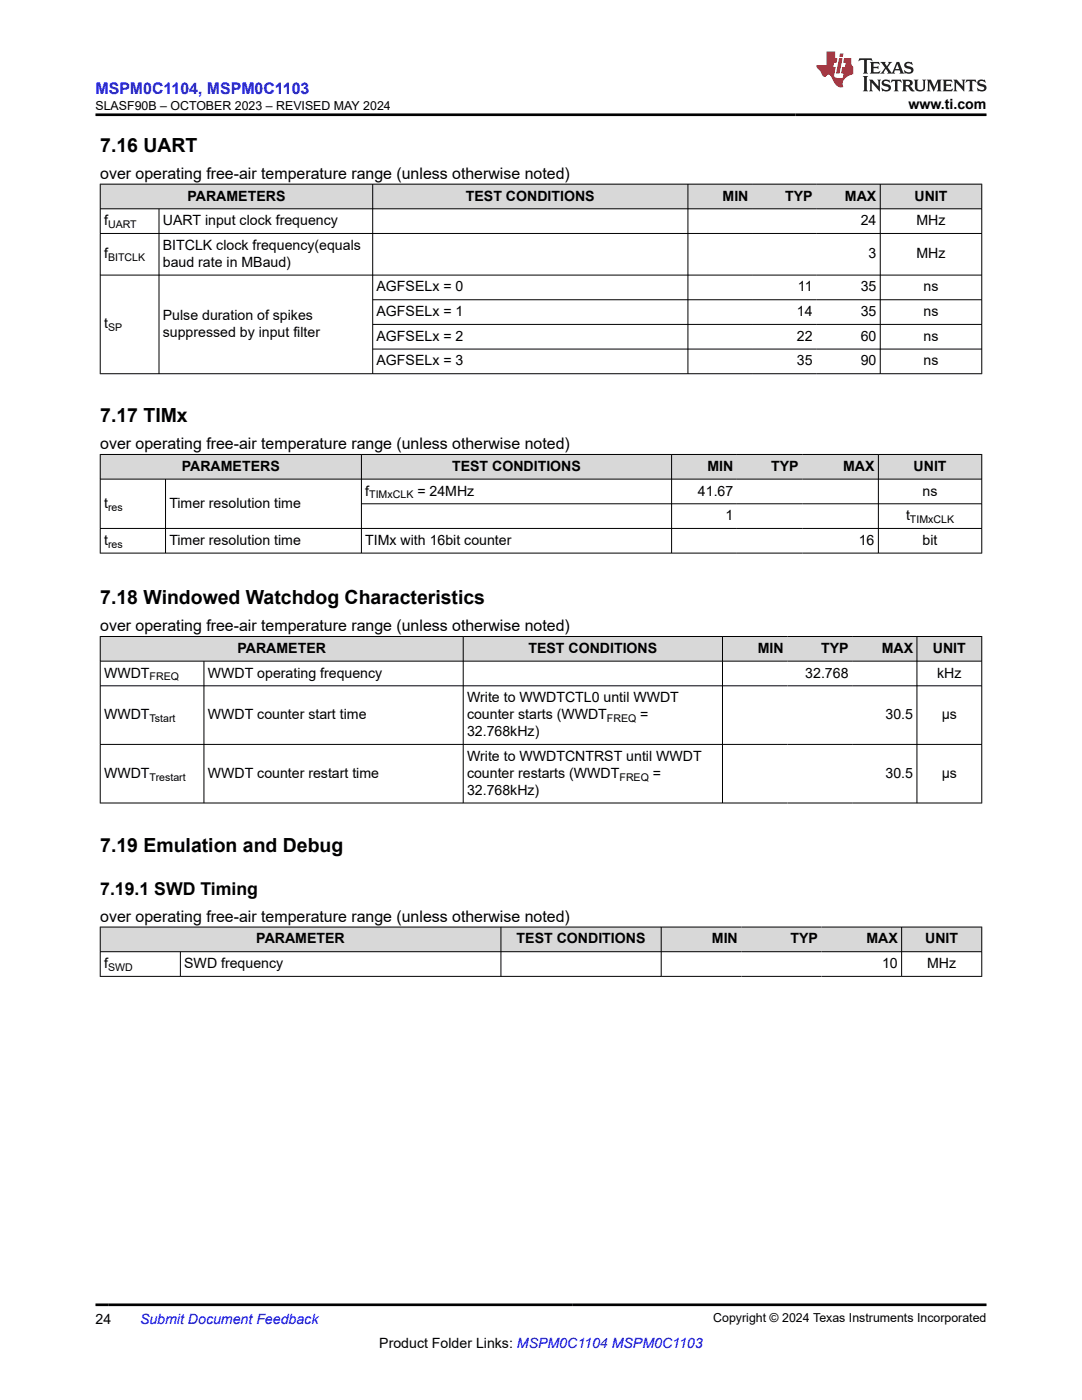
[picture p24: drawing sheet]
<svg xmlns="http://www.w3.org/2000/svg" width="216mm" height="279mm" viewBox="0 0 216 279" stroke-linecap="round" stroke-linejoin="round" font-family="sans-serif">
<defs><g id="words">
<g font-size="3.9">
<text x="20" y="30.3">7.16 UART</text>
<text x="20" y="84.2">7.17 TIMx</text>
<text x="20" y="120.5">7.18 Windowed Watchdog Characteristics</text>
<text x="20" y="170.1">7.19 Emulation and Debug</text>
</g>
<text font-size="3.5" x="20" y="178.6">7.19.1 SWD Timing</text>
<text font-size="3.2" fill="#00f" x="19.1" y="18.7">MSPM0C1104, MSPM0C1103</text>
<g font-size="3.2">
<text x="20" y="35.7">over operating free-air temperature range (unless otherwise noted)</text>
<text x="20" y="89.6">over operating free-air temperature range (unless otherwise noted)</text>
<text x="20" y="126">over operating free-air temperature range (unless otherwise noted)</text>
<text x="20" y="184">over operating free-air temperature range (unless otherwise noted)</text>
</g>
<g font-size="2.8">
<text x="181.3" y="21.8">www.ti.com</text>
<text x="37.4" y="40">PARAMETERS</text>
<text x="93" y="40">TEST CONDITIONS</text>
<text x="144.2" y="40">MIN</text>
<text x="156.7" y="40">TYP</text>
<text x="168.6" y="40">MAX</text>
<text x="182.5" y="40">UNIT</text>
<text x="20.8" y="44.9">f</text>
<text x="32.5" y="44.9">UART input clock frequency</text>
<text x="171.7" y="44.9">24</text>
<text x="182.9" y="44.9">MHz</text>
<text x="20.8" y="51.6">f</text>
<text x="32.5" y="49.9">BITCLK clock frequency(equals</text>
<text x="32.5" y="53.3">baud rate in MBaud)</text>
<text x="173.3" y="51.6">3</text>
<text x="182.9" y="51.6">MHz</text>
<text x="75.1" y="58.2">AGFSELx = 0</text>
<text x="159.2" y="58.2">11</text>
<text x="171.7" y="58.2">35</text>
<text x="184.3" y="58.2">ns</text>
<text x="20.8" y="65.6">t</text>
<text x="32.5" y="63.9">Pulse duration of spikes</text>
<text x="75.1" y="63.1">AGFSELx = 1</text>
<text x="159" y="63.1">14</text>
<text x="171.7" y="63.1">35</text>
<text x="184.3" y="63.1">ns</text>
<text x="32.5" y="67.3">suppressed by input filter</text>
<text x="75.1" y="68">AGFSELx = 2</text>
<text x="159" y="68">22</text>
<text x="171.7" y="68">60</text>
<text x="184.3" y="68">ns</text>
<text x="75.1" y="72.9">AGFSELx = 3</text>
<text x="159" y="72.9">35</text>
<text x="171.7" y="72.9">90</text>
<text x="184.3" y="72.9">ns</text>
<text x="36.3" y="94">PARAMETERS</text>
<text x="90.2" y="94">TEST CONDITIONS</text>
<text x="141.2" y="94">MIN</text>
<text x="153.9" y="94">TYP</text>
<text x="168.2" y="94">MAX</text>
<text x="182.3" y="94">UNIT</text>
<text x="20.8" y="101.4">t</text>
<text x="33.8" y="101.4">Timer resolution time</text>
<text x="72.9" y="98.9">f</text>
<text x="83.3" y="98.9">= 24MHz</text>
<text x="139.3" y="98.9">41.67</text>
<text x="184.1" y="98.9">ns</text>
<text x="144.8" y="103.8">1</text>
<text x="180.8" y="103.8">t</text>
<text x="20.8" y="108.7">t</text>
<text x="33.8" y="108.7">Timer resolution time</text>
<text x="72.9" y="108.7">TIMx with 16bit counter</text>
<text x="171.4" y="108.7">16</text>
<text x="184.1" y="108.7">bit</text>
<text x="47.4" y="130.3">PARAMETER</text>
<text x="105.4" y="130.3">TEST CONDITIONS</text>
<text x="151.2" y="130.3">MIN</text>
<text x="163.8" y="130.3">TYP</text>
<text x="175.9" y="130.3">MAX</text>
<text x="186.1" y="130.3">UNIT</text>
<text x="20.8" y="135.2">WWDT</text>
<text x="41.5" y="135.2">WWDT operating frequency</text>
<text x="160.7" y="135.2">32.768</text>
<text x="187" y="135.2">kHz</text>
<text x="20.8" y="143.5">WWDT</text>
<text x="41.5" y="143.5">WWDT counter start time</text>
<text x="93.2" y="140.1">Write to WWDTCTL0 until WWDT</text>
<text x="93.2" y="143.5">counter starts (WWDT</text>
<text x="127.8" y="143.5">=</text>
<text x="176.7" y="143.5">30.5</text>
<text x="187.9" y="143.5">µs</text>
<text x="93.2" y="146.9">32.768kHz)</text>
<text x="20.8" y="155.2">WWDT</text>
<text x="41.5" y="155.2">WWDT counter restart time</text>
<text x="93.2" y="151.8">Write to WWDTCNTRST until WWDT</text>
<text x="93.2" y="155.2">counter restarts (WWDT</text>
<text x="130.3" y="155.2">=</text>
<text x="176.7" y="155.2">30.5</text>
<text x="187.9" y="155.2">µs</text>
<text x="93.2" y="158.6">32.768kHz)</text>
<text x="51.1" y="188.3">PARAMETER</text>
<text x="103.1" y="188.3">TEST CONDITIONS</text>
<text x="142" y="188.3">MIN</text>
<text x="157.7" y="188.3">TYP</text>
<text x="172.9" y="188.3">MAX</text>
<text x="184.6" y="188.3">UNIT</text>
<text x="20.8" y="193.2">f</text>
<text x="36.8" y="193.2">SWD frequency</text>
<text x="176" y="193.2">10</text>
<text x="185" y="193.2">MHz</text>
<text x="19.1" y="264.2">24</text>
<text x="75.7" y="269">Product Folder Links: MSPM0C1104 MSPM0C1103</text>
</g>
<text font-size="2.8" fill="#00f" x="27.9" y="264.2">Submit Document Feedback</text>
<g font-size="2.5">
<text x="19.1" y="21.9">SLASF90B – OCTOBER 2023 – REVISED MAY 2024</text>
<text x="142.3" y="263.9">Copyright © 2024 Texas Instruments Incorporated</text>
</g>
<g font-size="2.1">
<text x="21.6" y="45.5">UART</text>
<text x="21.6" y="52.1">BITCLK</text>
<text x="21.6" y="66.1">SP</text>
<text x="21.6" y="101.9">res</text>
<text x="73.7" y="99.5">TIMxCLK</text>
<text x="181.6" y="104.4">TIMxCLK</text>
<text x="21.6" y="109.3">res</text>
<text x="29.9" y="135.8">FREQ</text>
<text x="29.9" y="144.1">Tstart</text>
<text x="121.1" y="144.1">FREQ</text>
<text x="29.9" y="155.8">Trestart</text>
<text x="123.6" y="155.8">FREQ</text>
<text x="21.6" y="193.8">SWD</text>
</g>
</g></defs>
<g fill="#d8d8d8">
<path d="M20 36.8h175.9v4.9h-175.9z" fill-rule="evenodd"/>
<path d="M20.1 36.8h54.2v4.8h-54.2z" fill-rule="evenodd"/>
<path d="M74.4 36.8h62.8v4.8h-62.8z" fill-rule="evenodd"/>
<path d="M137.3 36.8h12.8v4.8h-12.8z" fill-rule="evenodd"/>
<path d="M150.1 36.8h12.8v4.8h-12.8z" fill-rule="evenodd"/>
<path d="M162.9 36.8h12.7v4.8h-12.7z" fill-rule="evenodd"/>
<path d="M175.7 36.8h20.1v4.8h-20.1z" fill-rule="evenodd"/>
</g>
<g fill="none" stroke="#000" stroke-width=".2">
<path d="M19.9 36.8h176.1M20 36.7v37.9M74.4 36.7v37.9M137.3 36.7v37.9M175.6 36.7v37.9M195.9 36.7v37.9M19.9 41.7h176.1M19.9 46.6h176.1M19.9 54.9h176.1M31.7 41.7v32.9M74.4 59.8h121.6M74.4 64.7h121.6"/>
<path d="M74.4 69.7h121.6M196 74.6h-176.1"/>
</g>
<g fill="#d8d8d8">
<path d="M20 90.7h175.9v4.9h-175.9z" fill-rule="evenodd"/>
<path d="M20.1 90.8h52v4.8h-52z" fill-rule="evenodd"/>
<path d="M72.2 90.8h61.7v4.8h-61.7z" fill-rule="evenodd"/>
<path d="M134.1 90.8h12.9v4.8h-12.9z" fill-rule="evenodd"/>
<path d="M147 90.8h13.1v4.8h-13.1z" fill-rule="evenodd"/>
<path d="M160.1 90.8h15.1v4.8h-15.1z" fill-rule="evenodd"/>
<path d="M175.3 90.8h20.5v4.8h-20.5z" fill-rule="evenodd"/>
</g>
<path d="M19.9 90.7h176.1M19.9 95.6h176.1M20 90.6v19.8M33 95.6v14.8M72.1 90.6v19.8M134 90.6v19.8M175.3 90.6v19.8M195.9 90.6v19.8M19.9 105.5h176.1M19.9 110.4h176.1M72.1 100.5h123.9" fill="none" stroke="#000" stroke-width=".2"/>
<g fill="#d8d8d8">
<path d="M20 127h175.9v4.9h-175.9z" fill-rule="evenodd"/>
<path d="M20.1 127.1h72.3v4.8h-72.3z" fill-rule="evenodd"/>
<path d="M92.5 127.1h51.6v4.8h-51.6z" fill-rule="evenodd"/>
<path d="M144.2 127.1h12.9v4.8h-12.9z" fill-rule="evenodd"/>
<path d="M157.1 127.1h12.9v4.8h-12.9z" fill-rule="evenodd"/>
<path d="M170 127.1h12.9v4.8h-12.9z" fill-rule="evenodd"/>
<path d="M183 127.1h12.8v4.8h-12.8z" fill-rule="evenodd"/>
</g>
<path d="M19.9 127h176.1M19.9 131.9h176.1M19.9 136.9h176.1M20 127v33.3M40.7 131.9v28.4M92.4 127v33.3M144.2 127v33.3M183 127v33.3M195.9 127v33.3M19.9 148.6h176.1M19.9 160.3h176.1" fill="none" stroke="#000" stroke-width=".2"/>
<g fill="#d8d8d8">
<path d="M20 185h175.9v4.9h-175.9z" fill-rule="evenodd"/>
<path d="M20.1 185.1h79.8v4.8h-79.8z" fill-rule="evenodd"/>
<path d="M100 185.1h31.9v4.8h-31.9z" fill-rule="evenodd"/>
<path d="M132 185.1h15.9v4.8h-15.9z" fill-rule="evenodd"/>
<path d="M147.9 185.1h16v4.8h-16z" fill-rule="evenodd"/>
<path d="M163.9 185.1h15.9v4.8h-15.9z" fill-rule="evenodd"/>
<path d="M180 185.1h15.8v4.8h-15.8z" fill-rule="evenodd"/>
</g>
<path d="M19.9 185h176.1M19.9 189.9h176.1M19.9 194.9h176.1M20 185v9.9M36 189.9v5M100 185v9.9M131.9 185v9.9M179.9 185v9.9M195.9 185v9.9" fill="none" stroke="#000" stroke-width=".2"/>
<path d="M171.5 11.6l-.2 .6 .5-.2h.6v.1v2.2l-.2 .4h1l-.2-.4v-2.2v-.1h.5l.6 .2-.2-.6zM173.6 12.4l.2 .3v1.6l-.2 .4h1.9l.1-.6a1.08 1.08 0 0 1-1.3 .2v-.7h.6l.4 .2v-.7l-.4 .2h-.6v-.5l.2-.2a1 1 0 0 1 1 .3l-.1-.5zM175.7 12.4l.9 1.1-1 1.2h.9l-.2-.2 .5-.8 .4 .8-.2 .2h1.6l-.2-.2 .2-.5h.9l.1 .5-.1 .2h.9l-.2-.4-.8-1.9h-.5l-.9 2.1-.9-1.1 .9-1h-.8l.2 .2-.4 .6-.4-.6 .2-.2zM179 12.8l.4 1h-.7zM180.7 12.5a.65 .65 0 0 0-.2 .7 .65 .65 0 0 0 .6 .5l.6 .1 .1 .3a.79 .79 0 0 1-.7 .4 .79 .79 0 0 1-.7-.5l.1 .7 .2-.1a.93 .93 0 0 0 1.1 0 .93 .93 0 0 0 .4-.9 1.46 1.46 0 0 0-1.2-.6l-.1-.3a1.09 1.09 0 0 1 1.2 .2l-.2-.6-.1 .1-.5-.2zM172.2 15.2l.2 .4v2.2l-.2 .4h1l-.2-.4v-2.2l.2-.4zM173.4 15.9l.2 .4v1.5l-.2 .4h.8l-.3-.4 .1-1.3 1.6 1.8v-2l.2-.4h-.7l.1 .2 .1 1.1-1.2-1.3zM176.2 16a.65 .65 0 0 0-.2 .8 .65 .65 0 0 0 .6 .4l.6 .2 .1 .2a.79 .79 0 0 1-.7 .4 .79 .79 0 0 1-.7-.5l.1 .7 .2-.1a.93 .93 0 0 0 1.1 .1 .93 .93 0 0 0 .4-1 1.46 1.46 0 0 0-1.2-.5l-.1-.4a1.09 1.09 0 0 1 1.2 .2l-.1-.6-.2 .1-.5-.1zM177.9 15.9l-.1 .6a.63 .63 0 0 1 .8-.3v1.6l-.3 .4h1l-.2-.4v-1.6a.66 .66 0 0 1 .8 .3l-.1-.6zM180 15.9l.2 .4v1.5l-.2 .4h1l-.2-.2-.1-.7h.5l.1 .2a.79 .79 0 0 0 1.2 .6l-1-.9a.61 .61 0 0 0 .6-.6 .61 .61 0 0 0-.5-.7zM180.8 16.2h.1a.47 .47 0 0 1 .5 .1 .47 .47 0 0 1 .1 .5l-.1 .1-.7 .1zM182.3 15.9l.2 .2a2.27 2.27 0 0 0 .4 2 1.04 1.04 0 0 0 1.7-.7v-1.3l.2-.2h-.8l.2 .4v1.1a.6 .6 0 0 1-.6 .6 .6 .6 0 0 1-.6-.6v-1.1l.3-.4zM184.9 15.9l.2 .4v1.5l-.2 .4h.8l-.3-.4v-1.4l.9 1.9 .9-1.9v1.4l-.3 .4h1l-.2-.4v-1.5l.2-.4h-.8l-.7 1.5-.6-1.5zM188.1 15.9l.2 .4v1.5l-.2 .4h1.9l.1-.6a1.09 1.09 0 0 1-1.3 .2v-.7h.6l.4 .2v-.6l-.4 .2h-.6v-.6l.2-.1a1.01 1.01 0 0 1 1 .3l-.1-.6zM190.2 15.9l.3 .4v1.5l-.3 .4h.8l-.2-.4v-1.3l1.6 1.8v-2l.2-.4h-.7l.2 .2v1.1l-1.2-1.3zM192.8 15.9l-.1 .6a.63 .63 0 0 1 .8-.3v1.6l-.3 .4h1l-.2-.4v-1.6a.66 .66 0 0 1 .8 .3l-.1-.6zM195.2 16a.65 .65 0 0 0-.2 .8 .65 .65 0 0 0 .6 .4l.6 .2 .2 .2a.79 .79 0 0 1-.7 .4 .79 .79 0 0 1-.7-.5l.1 .7 .2-.1a.93 .93 0 0 0 1 .1 .93 .93 0 0 0 .5-1 1.46 1.46 0 0 0-1.3-.5v-.4a1.09 1.09 0 0 1 1.2 .2l-.2-.6-.2 .1-.5-.1z" fill="#231f20"/>
<path d="M164.9 10.3v2.7h-2l.1 .4 .8 1a.95 .95 0 0 0 1 .9 .59 .59 0 0 1 .5-.4 .59 .59 0 0 1 .5 .3l.4 .8a1.59 1.59 0 0 0 2.1 1.4 1.61 1.61 0 0 1 1-2.3l1-.3-.1-1.5a1.59 1.59 0 0 1-.3-1.7h-1.5l-.2 .9h.6l-.2 .9h-.5l-.2 .9v.3l.4 .1-.1 .9h-.7a.73 .73 0 0 1-1-.7l.3-1.5h-.5l.1-.9h.5l.2-.9h-.5v-1.3zM167.4 11.6l-.6 3.1h.7l.6-3.1zM167.6 10.7l-.1 .6h.7l.1-.6z" fill="#ed1c24"/>
<path d="M19.1 22.9h177.8M19.1 260.4h177.8" fill="none" stroke="#000" stroke-width=".53"/>
<use href="#words"/>
</svg>
